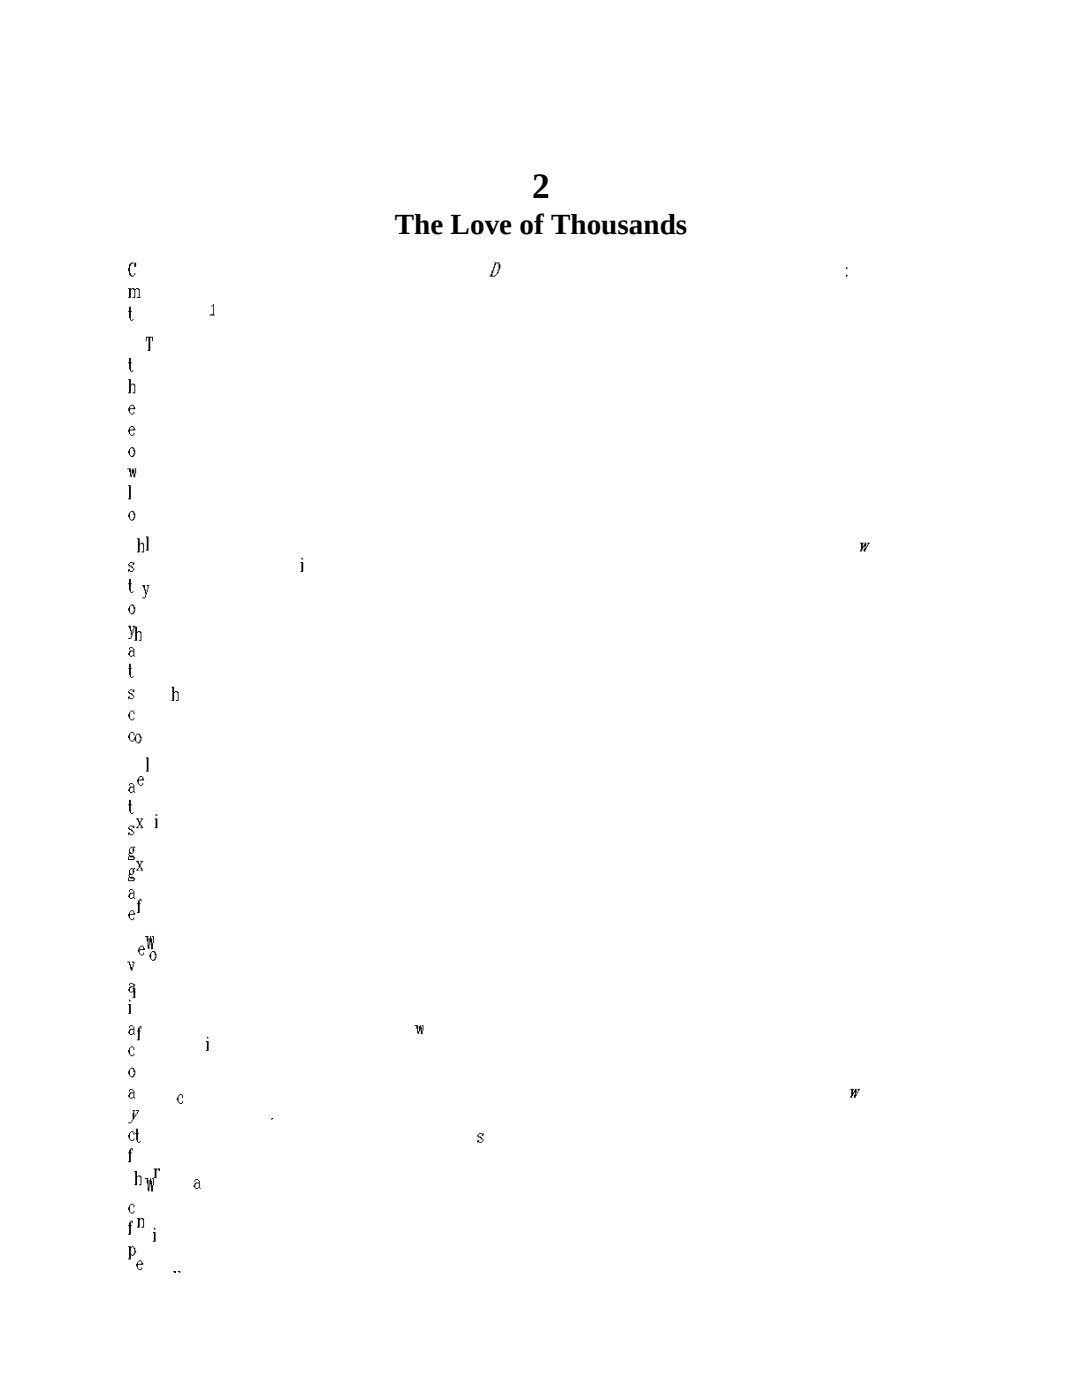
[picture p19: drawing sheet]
<svg xmlns="http://www.w3.org/2000/svg" width="216mm" height="279mm" viewBox="0 0 216 279" stroke-linecap="round" stroke-linejoin="round" font-family="sans-serif">
<defs><g id="words">
<text font-size="7.1" x="106.2" y="39.5">2</text>
<text font-size="5.8" x="78.8" y="46.7">The Love of Thousands</text>
</g></defs>
<g fill="#000">
<path d="M25.6 57.5h.5v.2h.2v.2h-.2v1.5h-.5v-.1h.2v-1.6h-.2zM26.3 57.5h.5v.2h.4v.2h-.2v1.5h-.5v-.1h.3v-1.4h-.2v-.2h-.3zM27.2 57.5h.5v.2h.2v1.6h.1v.1h-.7v-.1h.4v-1.4h-.2v-.2h-.3zM28.4 116.8h.5v.9h.2v.5h.2v.5h-.2v.5h-.2v.2h-.5v-.2h.5v-.5h.2v-.2h-.2v-.7h-.1v-.5h-.2v-.4h-.2zM29.3 116.8h.5v.1h-.2v.6h-.1v.7h-.2v-.7h.2v-.6h-.2zM39 235.3h.5v.2l.4 .2v1.4h.1v.1h-.1v-.1h-.4v.1h-.5v-.1h.5v-.2h.2v-.7h-.5v.2h-.2v.7l-.4-.2v-.4h.2v-.3h.2v-.2h.7v-.3h-.2v-.2h-.5v.3h-.2v-.3h.2zM46.2 254h.7zM46.9 254h.7zM55.6 254h1.2zM56.6 254h.2zM66.5 254h1.4zM67.6 254h.1zM79 254h1.3zM79 254h.4zM93 254h.8zM93.8 254h.2zM108.1 254h1.4zM125.1 254h.7zM125.8 254h.5zM143.4 254h1.2zM143.4 254h.4zM184.3 254h1.4z"/>
<path d="M26.1 52.4h.5v.2h.4v-.2h.2v.9h-.4v-.6h-.2v-.1h-.3v.1h-.2v.4h-.2v1.4h.2v.4h.2v.1h.3v.2h-.5v-.2h-.2v-.1h-.1v-.7h-.2l.2-1.5 .3-.1zM26.8 54.5h.2v.4l-.4 .1v-.1h.2zM27.3 107.4h.6v1.1h.1v.2h-.1v1.5h-.6v-.1h.2v-2.5h-.2zM28 108.3h.6v.2h.2v1.7h-.6v-.1h.4v-1.4h-.2v-.2h-.4zM31 162.5l.4 .1v.2h-.4zM30.9 163.3h.5v2h-.5v-.2h.1v-1.6h-.1zM35.8 218.4h.5v.1h.2v.6h-.2v-.6h-.5v.2h-.2v1.3h.2v.1h.5v.2h-.5l-.2-.3h-.1v-.4h-.2v-.5h.2v-.4l.3-.2zM36.3 219.8h.2v.3h-.2zM41.3 254h1.4zM42.2 254h.5zM49 254h1.4zM58.6 254h1.2zM58.6 254h.3zM69.5 254h1.4zM82 254h.9zM82.9 254h.7zM83.4 254h.4zM112.9 254h1zM113.6 254h.9zM130.7 254h1.4zM150.3 254h1.4zM151.3 254h.2zM171.4 254h.9zM172.3 254h.2z"/>
<path d="M98.6 52.4h1.1v.3h.1v.9h-.1v.4h-.2v.5l-.5 .4-.2 .3h-1.1v-.2h.2v-.3h.2v-.5h.1v-.4h.2l.2-1.1h.2zM99 52.6v.3h-.2v.5h-.2v.6h-.2v.5h-.2v.5h.6l.2-.3h.1v-.4h.2v-.5h.2v-1.2zM171.6 108.3h.7v.2h-.1v.5h.1v.4h-.1l-.2 .7h-.4v-.4h.2v-1.2h-.2zM172.5 108.3h.4v.7h.1l-.1 .7h-.2v.4h-.4v-.6h.2v-.5h-.2v-.3h.2zM173 108.3h.6l-.2 .4h-.2v.3h-.2v-.3h.2zM172.7 109v.4h.2v-.4zM190.5 163.3v2zM190.5 164.9v.2zM190.5 217.5v2.8z"/>
<path d="M168.8 53.3h.2l.2 .3h-.4zM168.8 54.9h.4v.1l-.4 .2zM190.5 164.9v.4zM190.5 217.5v2.8zM190.5 219.4v.9z"/>
<path d="M25.8 61.2h.3v.9h.2v.2h-.2v1.6h.4v.1h-.4v-.1h-.2v-.4h-.1v-1.2h-.2v-.2h.2zM26.5 63.7h.1v.2h-.1zM26.8 125.1h.5v1h.2v.2h-.2v1.6h-.5v-.2h.2v-2.5h-.2zM27.5 125.9h.5v.2h.2v1.8h-.5v-.2h.3v-1.4h-.1v-.2h-.4zM30.2 190h.1v-.2h.6v.2h.1v.3h.2v.9h-.2v.4h-.1v.1h-.6v-.1h.4v-.2h.2v-.4h.1v-.3h-.1v-.6h-.2v-.1h-.4v.1h-.1v1.3h.1v.2l-.3-.2v-.4h-.2v-.5h.2v-.4h.2zM34.6 253.6h.5v.4h.5h-.9zM35.5 253.6h.5v.4h-.4h.2v-.2h-.3zM41.1 254h1.2zM41.1 254h.4zM49 254h1.4zM58.7 254h.7zM59.4 254h.7zM70.7 254h.9zM70.2 254h.9zM83.4 254h1.3zM83.4 254h.4zM98.2 254h.4zM113.8 254h.3z"/>
</g>
<path d="M42.5 60.7h.2v2.1h-.5v-.2h.3v-1.6l-.3 .2z" fill="#00f"/>
<path d="M41.8 62.9h1.1z" fill="none" stroke="#00f" stroke-width=".2"/>
<g fill="#000">
<path d="M25.6 75.7h.5v1h.2v.2h-.2v1.6h-.5v-.2h.2v-2.5h-.2zM26.3 76.6h.5v.1h.2v1.8h-.5v-.2h.3v-1.4h-.2v-.2h-.3zM27.9 154.9h.5v.1h.2v.4h.2v.4h-1.1v.7h.2v.1h.5v.2h-.5l-.2-.3h-.2v-.4h-.2v-.5h.2v-.4h.2v.4h.7v-.6h-.5v.2h-.2zM28.4 156.3h.2v.3h-.2zM30.7 233.2h.5v.2h.2v.1h-.2v1.6h-.5v-.2h.2v-1.5h-.2zM31.4 233.2h.5v.5l-.5-.3zM41.6 254h1.3zM42.7 254h.2zM49.4 254h.7zM50.1 254h.7zM59.1 254h.3zM58.9 254h.5zM69.3 254h.5zM81.1 254h.9zM80.6 254h.9zM93.8 254h.4zM122.9 254h1.5zM140.1 254h.7zM140.8 254h.5zM178.5 254h.9zM179.4 254h.2z"/>
<path d="M25.8 71.4h.3v.9h.2v.2h-.2v1.6h.4v.2h-.4v-.2h-.2v-.4h-.1v-1.2h-.2v-.2h.2zM26.5 73.9h.1v.2h-.1zM27.3 146.4h.6v.2h.1v.3h.2v.9h-.2v.4h-.1v.1h-.6v-.1h.4v-.2h.2v-.4h.1v-.3h-.1v-.5h-.2v-.2h-.4v.2h-.1v1.2h.1v.2l-.3-.2v-.4h-.2v-.5h.2v-.3h.2zM34.2 254h.9zM35.1 254h.2zM39.9 254h.7zM40.6 254h.7zM47.4 254h.4zM47.3 254h.5zM55.6 254h.7zM56.3 254h.7zM65.6 254h1.4zM66.5 254h.5zM90.7 254h.8zM91.5 254h.2zM105.1 254h.7zM105.8 254h.7zM121.4 254h1.4zM139.3 254h.9zM140.2 254h.2zM179 254h.9zM179.9 254h.7zM180.4 254h.4z"/>
<path d="M29.1 67.2h1.4v.9h-.2v-.7h-.3v2.6h-.5v-.2h.1v-2.4h-.3v.7h-.2zM34.2 137.1h.5v1h.2v.2h-.2v1.6h-.5v-.2h.2v-2.5h-.2zM34.9 137.9h.6v.2h.1v1.8h-.5v-.2h.4v-1.4h-.2v-.2h-.4zM41.3 206.9h.2l.1 .4h-.3zM41.1 207.8h.5v1.9h-.5v-.2h.2v-1.5h-.2zM48.9 254h1.2zM48.9 254h.3zM68.6 254h1.4zM81 254h.7zM81.7 254h.7zM95.1 254h1.4zM96.1 254h.2zM127.9 254h1zM128.6 254h.9zM146.8 254h1.4zM147.8 254h.2zM167.2 254h1.4zM189.4 254h1.1zM190.3 254h.2z"/>
<path d="M25.4 93.5h.7v1.2h.2v.5l-.4-.1v-.9h-.1v-.5h-.4zM26.5 93.5h.1v.3h.2l.2 1.4h-.4v-.8h-.1v.3h-.2v-1h.2zM26.8 93.5h.4v1h-.2v-.8h-.2zM28 188.7h.6v.2h.2v.4h.1v.3h-1v.7h.1v.2h.6v.2h-.6v-.2l-.3-.2v-.3h-.2v-.6h.2v-.3h.2v.3h.7v-.5h-.6v.2h-.1zM28.6 190.1h.2v.4h-.2zM36 254h1.2zM37 254h.2zM42.5 254h1.4zM50.8 254h.7zM51.5 254h.5zM60.5 254h.7zM61.2 254h.5zM71.6 254h.9zM72.5 254h.5zM98.4 254h.9zM99.3 254h.2zM113.8 254h.7zM114.5 254h.7zM130.9 254h1.4zM131.9 254h.2zM169.7 254h1zM170.4 254h.9z"/>
<path d="M25.6 96.8h.5v2.9h-.5v-.2h.2v-2.5h-.2zM26.6 196.3h.2l.2 .4h-.4zM26.5 197.2h.5v1.9h-.5v-.1h.1v-1.6h-.1zM28.2 254h.9zM31 254h1.5zM32.1 254h.2zM35.6 254h.4zM47.3 254h.9zM48.2 254h.7zM48.7 254h.3zM56.1 254h.7zM56.8 254h.7zM66.5 254h1.4zM67.6 254h.1zM78.5 254h.7zM79.2 254h.7zM107.2 254h.9zM108.1 254h.7zM108.7 254h.3zM124.5 254h1.4zM125.6 254h.2zM163.3 254h1.3zM164.4 254h.2zM185 254h1.4z"/>
<path d="M26.1 80.8h.5v.2h.2v.3h.2v.4h-1.1v.7h.2v.1h.5v.2h-.5l-.2-.3h-.1v-.4h-.2v-.5h.2v-.4h.1v.4h.7v-.5h-.5v.1h-.2zM26.6 82.2h.2v.3h-.2zM27.2 163.3h.5v.6l.3 .1v.6l.4 .1v.4h.2v.2h-.6v-.2h.2v-.2h-.2v-.3l-.5 .3 .2 .4h-.5l.1-.4 .4-.2v-.7h-.2v-.3h-.2zM28 163.3h.6v.2l-.4 .2v.3h-.2v-.3h.2zM30.7 245h.2l.1 .4h-.3zM30.5 245.9h.5v1.9h-.5v-.2h.2v-1.5h-.2zM34.7 254h1.3zM34.7 254h.4zM40.4 254h.9zM41.3 254h.2zM47.3 254h1.4zM48.3 254h.2zM56.3 254h.8zM55.7 254h.9zM77.6 254h1.2zM77.6 254h.4zM90.8 254h.4zM90.7 254h.5zM104.6 254h.7zM105.3 254h.7zM120.3 254h1.2zM121.4 254h.1zM137.6 254h1.4zM138.6 254h.2zM176.7 254h.9zM177.6 254h.2z"/>
<path d="M26.1 85h.5v.2h.2v.3h.2v.4h-1.1v.7h.2v.2h.5v.2h-.5l-.2-.4h-.1v-.3h-.2v-.6h.2v-.3h.1v.3h.7v-.5h-.5v.2h-.2zM26.6 86.4h.2v.4h-.2zM27.2 171.8h.5v.5l.3 .2v.5l.4 .2v.4h.2v.1h-.6v-.1h.2v-.2h-.2v-.4l-.5 .4 .2 .3h-.5l.1-.3 .4-.2v-.7h-.2v-.3l-.3-.2zM28 171.8h.6v.2l-.4 .2v.3h-.2v-.3h.2zM30.7 254h.3zM30.5 254h.5zM34.7 254h1.3zM34.7 254h.4zM40.4 254h.9zM41.3 254h.2zM47.3 254h1.2zM47.3 254h.3zM65.3 254h1.4zM76.7 254h.7zM77.4 254h.7zM90.5 254h.9zM90 254h.8zM121.4 254h.8zM122.2 254h.2zM139 254h.7zM139.7 254h.7zM158.4 254h1.4zM179.6 254h.8zM180.4 254h.2z"/>
<path d="M26.1 89.3h.5v.1h.2v.4h.2v.9h-.2v.3h-.2v.2h-.5v-.2h.4v-.2h.1v-.3h.2v-.4h-.2v-.5h-.1v-.2h-.4v.2h-.2v1.2h.2v.2l-.3-.2v-.3h-.2v-.5h.2v-.4l.3-.2zM27.5 179.7l.4-.1v-.2h.3v.5h-.2v-.3h-.1v.7h.1v.1h-.1v1.8h-.6v-.2h.2v-1.6h-.2v-.1h.2zM34.4 254h.7zM35.1 254h.7zM40.4 254h1.1zM41.3 254h.5zM48.2 254h.7zM48.9 254h.8zM49.7 254h.9zM58.7 254h1.4zM71.1 254h.7zM71.8 254h.7zM100.7 254h.5zM117.3 254h.4zM117.1 254h.6zM134.4 254h.9zM152.8 254h1.4zM153.8 254h.2z"/>
<path d="M25.8 115.5h.3v.9h.2v.2h-.2v1.6h.4v.2h-.4v-.2h-.2v-.4h-.1v-1.2h-.2v-.2h.2zM26.5 118h.1v.2h-.1zM26.8 233.7h.5v1.1h.2v.1h-.2v1.6h-.5v-.1h.2v-2.5h-.2zM27.5 234.6h.5v.2h.2v1.7h-.5v-.1h.3v-1.5h-.1v-.1h-.4zM30 254h.3zM29.8 254h.5zM33.7 254h.7zM34.4 254h.7zM39.3 254h1.4zM40.2 254h.5zM55.6 254h.8zM56.4 254h.2zM65.6 254h.7zM66.3 254h.7zM77.4 254h1.4zM91 254h.9zM91.9 254h.2zM122.1 254h.8zM122.9 254h.2zM139.5 254h.7zM140.2 254h.7zM158.8 254h1.4zM179.7 254h1.1zM180.6 254h.6z"/>
<path d="M25.9 112.2h.6v.2l.3-.2v.5h-.3v-.3h-.6v.1h-.1l.1 .4h.4l.2 .3 .3 .2v.4l-.3 .1v.2h-.6v-.2h.6v-.1h.1v-.4h-.3l-.2-.3h-.3v-.2h-.2v-.4l.3-.1zM25.6 113.6h.3v.3h-.1v.2h-.2zM27.2 225.2h.3v.9h.2v.2h-.2v1.6h.4v.2h-.4v-.2h-.2v-.4h-.1v-1.2h-.2v-.2h.2zM27.9 227.7h.1v.2h-.1zM29.6 254h1.4zM34 254h1.1zM34.7 254h.9zM40.2 254h1.1zM40.9 254h.9zM48.2 254h1.4zM49.2 254h.2zM58.2 254h.9zM57.7 254h.9zM81.7 254h1.4zM96.1 254h.7zM96.8 254h.7zM130 254h1.4zM149.4 254h.7zM150.1 254h.7zM170.6 254h1.4zM171.6 254h.2z"/>
<path d="M25.8 102.3l.3-.2v-.1h.5v.1h.2v.4h.2v.9h-.2v.3h-.2v.2h-.5v-.2h.4v-.2h.1v-.3h.2v-.4h-.2v-.5h-.1v-.2h-.4v.2h-.2v1.2h.2v.2l-.3-.2v-.3h-.2v-.5h.2zM27.9 204.8h.3v.5h-.2v-.3h-.1v.7h.1v.1h-.1v1.8h-.6v-.2h.2v-1.6h-.2v-.1h.2v-.6l.4-.1zM34.4 254h.5zM39.7 254h.3zM39.5 254h.5zM45.5 254h.9zM52.6 254h1.4zM53.6 254h.2zM71.3 254h1.2zM71.3 254h.3zM82.7 254h1.4zM83.8 254h.2zM95.8 254h1.4zM96.8 254h.2zM110.4 254h.7zM111.1 254h.9zM112 254h.9zM146.8 254h.8zM166.7 254h1.4zM188.4 254h.7zM189.1 254h.5z"/>
<path d="M29.1 107.1h.5v2.8h-.5v-.2h.2v-2.5h-.2zM39.2 254h.8zM40 254h.7zM40.6 254h.3zM47.1 254h1.4zM56.6 254h1.3zM56.6 254h.4zM79.9 254h.9zM80.8 254h.2zM93.5 254h1.4zM108.8 254h1.1zM109.7 254h.5zM125.9 254h1.5zM144.6 254h.7zM145.3 254h.7zM165.1 254h.9zM166 254h.2z"/>
<path d="M60.1 111.3h.2l.2 .4h-.4zM60 112.2h.5v1.9h-.5v-.2h.1v-1.5h-.1zM95.6 226.1h.5v.2l.4-.2v.6h-.4v-.4h-.5v.2h-.2l.2 .3h.4v.2l.5 .4v.3l-.4 .2v.2h-.5v-.2h.5v-.2h.2v-.3h-.3l-.2-.4h-.4v-.2h-.2v-.3h.2zM95.2 227.5h.4v.4h-.2v.2h-.2zM131.9 254h.6zM169.5 254h1.4z"/>
<path d="M25.6 124.9h.5v.9h.2v.5h.2v.5h-.2v.6h-.2v.1h-.5v-.1h.5v-.6h.2v-.2h-.2v-.7h-.2v-.5h-.1v-.3h-.2zM26.5 124.9h.5v.2h-.2v.5h-.2v.7h-.1v-.7h.1v-.5h-.1zM27.7 251.5h.5v.2h.2v.4h.2v.3h-1.1v.7h.2v.2h.5v.2h-.5l-.2-.4h-.2v-.3h-.1v-.6h.1v-.3h.2v.3h.7v-.5h-.5v.2h-.2zM28.2 252.9h.2v.4h-.2zM30.3 254h1.5zM35.3 254h.7zM36 254h.5zM41.6 254h1.3zM41.6 254h.4zM58.6 254h1.4zM69.5 254h1.4zM82 254h1.4zM96.3 254h1.2zM96.8 254h.4zM112.4 254h.3zM147.1 254h.5zM186.6 254h.9zM187.5 254h.2z"/>
<path d="M25.8 132.5h.3v.8h.2v.2h-.2v1.6h.4v.2h-.4v-.2h-.2v-.3h-.1v-1.3h-.2v-.2h.2zM26.5 134.9h.1v.2h-.1zM26.8 254h.7zM27.5 254h.7zM29.8 254h1.4zM34.6 254h1.2zM34.6 254h.3zM40.7 254h1.5zM41.8 254h.2zM57.7 254h1.2zM57.7 254h.3zM68.3 254h1.4zM80.6 254h.7zM81.3 254h.9zM82.2 254h.9zM95.8 254h1.4zM96.8 254h.2zM130.5 254h.9zM131.4 254h.7zM131.9 254h.4zM150.8 254h1.4zM172.7 254h.9zM173.6 254h.1z"/>
<path d="M25.9 129.1h.6v.2l.3 .2v1.4h.2v.2h-.2v-.2h-.3v.2h-.6v-.2h.6v-.2h.1v-.7h-.5v.2h-.2v.7l-.3-.2v-.3h.2v-.4h.1v-.2h.7v-.3h-.1v-.2h-.6v.3h-.1v-.3h.1zM27.3 254h1.1zM28 254h.9zM30.9 254h1.4zM36.2 254h1zM37 254h.6zM43.2 254h.9zM44.1 254h.2zM51.7 254h.3zM60.9 254h.3zM82.2 254h1.6zM95.6 254h1.4zM96.7 254h.1zM127 254h.5zM144.3 254h1.4zM163.3 254h1.1zM164.2 254h.5zM184.1 254h1.5z"/>
<path d="M25.9 137.6h.6v.2l.3-.2v.5h-.3v-.3h-.6v.1h-.1l.1 .4h.4v.2l.5 .3v.4l-.3 .1v.2h-.6v-.2h.6v-.1h.1v-.4h-.3l-.2-.3h-.3v-.2h-.2v-.4l.3-.1zM25.6 139h.3v.3h-.1v.2h-.2zM27 254h.9zM27.9 254h.1zM29.6 254h1.4zM34 254h.7zM34.7 254h.6zM40 254h.4zM39.9 254h.5zM46.6 254h1.4zM47.6 254h.2zM54.9 254h1.2zM54.9 254h.3zM75.7 254h.9zM76.6 254h.1zM88 254h.7zM88.7 254h.7zM102.1 254h1.4zM118 254h.9zM118.9 254h.2zM153.6 254h.7zM154.3 254h.7zM173.9 254h1.4z"/>
<path d="M26.1 120.6h.5v.2h.2v.4h.2v.9h-.2v.3h-.2v.2h-.5v-.2h.4v-.2h.1v-.3h.2v-.4h-.2v-.5h-.1v-.2h-.4v.2h-.2v1.2h.2v.2h-.2v-.2h-.1v-.3h-.2v-.5h.2v-.4h.1zM27.3 243.1h.6v.1h.1v.2h-.1v1.6h-.6v-.2h.2v-1.6h-.2zM28 243.1h.6v.1h.2v1.8h-.6v-.2h.4v-1.4h-.2v-.2h-.4zM30.9 254h.9zM31.8 254h.1zM35.6 254h1.4zM50.1 254h.9zM51 254h.2zM59.3 254h.7zM60 254h.7zM70.2 254h1.4zM71.3 254h.1zM82.7 254h1.3zM82.7 254h.4zM96.7 254h1.4zM97.7 254h.2zM129.1 254h1.3zM129.1 254h.4zM147.5 254h1.4zM167.6 254h.7zM168.3 254h.9zM169.2 254h.8z"/>
<path d="M25.8 159.6h.3v.9h.2v.2h-.2v1.6h.4v.2h-.4v-.2h-.2v-.4h-.1v-1.2h-.2v-.2h.2zM26.5 162.1h.1v.2h-.1zM26.8 254h1.4zM34.2 254h1.1zM34.9 254h.9zM40.4 254h.7zM41.1 254h.5zM48 254h1.4zM57.3 254h1.1zM58 254h.9zM68.4 254h1.4zM69.5 254h.2zM81.1 254h.7zM81.8 254h.6zM95.2 254h.6zM110.2 254h.9zM111.1 254h.6zM144.6 254h1.1zM145.5 254h.5zM164.4 254h1.4zM185.7 254h.6z"/>
<path d="M25.8 156.5h.1v-.2h.6l.1 .3h.2v1.4h.2v.2h-.2v-.2h-.3v.2h-.6v-.2h.6v-.1h.1v-.7h-.5v.1h-.2v.7l-.3-.1v-.4h.2v-.3h.1v-.2h.7v-.4h-.1v-.1h-.6v.3h-.1zM27.2 254h.8zM28 254h.8zM28.6 254h.3zM31 254h1.5zM36.5 254h.7zM37.2 254h.5zM43.4 254h1.4zM44.4 254h.2zM51.9 254h.7zM52.6 254h.7zM62.1 254h1.4zM63.1 254h.2zM73.9 254h1.2zM73.9 254h.4zM87.1 254h1.3zM87.1 254h.4zM117.8 254h1.4zM135.6 254h.9zM174.8 254h1.4z"/>
<path d="M25.8 142.2l.3-.2v-.2h.5v.2h.2v.5h-.2v-.5h-.5v.2h-.2v1.2h.2v.2h.5v.2h-.5l-.2-.4h-.1v-.3h-.2v-.6h.2zM26.6 143.2h.2v.4h-.2zM27.2 254h1.4zM30.5 254h.7zM31.2 254h.7zM35.6 254h1.3zM36.7 254h.2zM42.3 254h1.4zM43.4 254h.2zM50.6 254h1.1zM51.3 254h.9zM60.7 254h.9zM61.6 254h.1zM84.7 254h1.4zM99.1 254h.9zM131.8 254h.3zM131.6 254h.5zM149.4 254h.7zM150.1 254h.7zM169 254h.9zM169.9 254h.1zM189.8 254h.7z"/>
<path d="M26.1 146h.5v.2h.2v.6h-.2v-.6h-.5v.2h-.2v1.2h.2v.2h.5v.2h-.5v-.2l-.3-.2v-.3h-.2v-.5h.2v-.4h.1zM26.6 147.5h.2v.3h-.2zM27.2 254h1.4zM30.5 254h.7zM31.2 254h.7zM35.6 254h.9zM36.5 254h.2zM42.2 254h.3zM42 254h.5zM49.2 254h.7zM49.9 254h.7zM58.2 254h1.1zM59.1 254h.5zM69.1 254h.4zM69 254h.5zM80.6 254h.9zM81.5 254h.2zM93.5 254h.9zM94.4 254h.5zM123.8 254h1.4zM141.5 254h.8zM180.3 254h1.4z"/>
<path d="M29.1 151.2h.5v2.8h-.5v-.2h.2v-2.5h-.2zM39.3 254h1.3zM40.4 254h.2zM46.7 254h1.5zM55.9 254h.7zM56.6 254h.7zM66.9 254h1.2zM66.9 254h.3zM79.4 254h.3zM79.2 254h.5zM93 254h.8zM92.4 254h.9zM107.4 254h1.4zM108.5 254h.2zM124 254h.7zM124.7 254h.5zM161.4 254h.7zM162.1 254h.9zM163 254h.9zM183.6 254h.9zM184.5 254h.5z"/>
<path d="M25.8 164.9h.1v-.2h.6v.2l.3-.2v.6h-.3v-.4h-.6v.2h-.1l.1 .4h.4v.1l.5 .4v.3h-.2l-.1 .4h-.6v-.2h.6v-.2h.1v-.3h-.3l-.2-.4h-.3v-.1h-.2v-.4h.2zM25.6 166.2h.3v.3h-.1v.2h-.2zM27 254h.9zM27.9 254h.1zM29.6 254h1.4zM34 254h.7zM34.7 254h.6zM40 254h.4zM39.9 254h.5zM46.6 254h1.4zM47.6 254h.2zM54.9 254h1.2zM54.9 254h.3zM75.7 254h.9zM76.6 254h.1zM88 254h.7zM88.7 254h.7zM102.1 254h1.4zM118 254h.9zM118.9 254h.2zM153.6 254h.9zM154.5 254h.2zM173.4 254h.7zM174.1 254h.7z"/>
<path d="M25.9 177.4h.6v.2l.3 .2v1.4h.2v.2h-.2v-.2h-.3v.2h-.6v-.2h.6v-.2h.1v-.7h-.5v.2h-.2v.7l-.3-.2v-.3h.2v-.4h.1v-.1h.7v-.4h-.1v-.2h-.6v.4h-.1v-.4h.1zM27.3 254h.7zM28 254h.6zM30.5 254h1.4zM31.6 254h.2zM41.5 254h.7zM42.2 254h.8zM43 254h.9zM50.4 254h1.5zM61.2 254h.7zM61.9 254h.5zM73.4 254h1.4zM74.4 254h.2zM102.3 254h.9zM103.2 254h.2zM118.7 254h.7zM119.4 254h.7zM136.9 254h1.4zM156.8 254h.7zM157.5 254h.7z"/>
<path d="M25.8 169.3h.1v.7h.2v.2h.4v-1h-.4v.1h-.2v-.1h.2v-.2h.4v.2h.1v-.2h.4l-.2 .3h-.2v.2h.2l-.2 .7h-.1v.2h-.7l.1 .3h.7v.2l.4 .2v.2h-.2v.3h-1.2v-.7h.2v.5h.8v-.3h-.7v-.2h-.1v-.3h-.2v-.2h.2zM27.2 254h1.4zM28.2 254h.2zM30.3 254h.7zM31 254h.8zM35.3 254h1.4zM36.3 254h.2zM41.8 254h.7zM42.5 254h.5zM49.7 254h1.5zM59.4 254h.9zM60.3 254h.2zM70.6 254h.3zM70.4 254h.5zM82.2 254h1.4zM95.8 254h.7zM96.5 254h.7zM111.1 254h1.3zM111.1 254h.4zM128.1 254h.3zM164.6 254h1.4zM185.2 254h.7zM185.9 254h.7z"/>
<path d="M26.1 173.2h.4v.2h.1v-.2h.4l-.2 .4h-.2v.1h.2l-.2 .7h-.1v.2h-.7l.1 .4h.7l.2 .3h.2v.2h-.2v.4h-1.2v-.7h.2v.5h.8v-.4h-.7v-.1h-.1v-.4h-.2v-.2h.2v-1h.1v.7h.2v.1h.4v-1h-.4v.2h-.2zM27.2 254h1.4zM28.2 254h.2zM30.3 254h.7zM31 254h.8zM35.3 254h1.4zM36.3 254h.2zM41.8 254h.7zM42.5 254h.5zM49.7 254h1.5zM59.4 254h.9zM60.3 254h.2zM70.6 254h.3zM70.4 254h.5zM82.2 254h1.4zM95.8 254h.7zM96.5 254h.7zM111.1 254h1.3zM111.1 254h.4zM146 254h1.5zM166 254h.9z"/>
<path d="M25.4 191.9h.5l.2 1.1h.4v.7h-.4v-.4h-.2v-.7h-.1v-.5h-.4zM26.3 191.9h.5l-.2 1.1h-.1v-.6h.1v-.3h-.3zM27.2 254h1.4zM30.7 254h.3zM30.5 254h.5zM34.7 254h1.3zM35.8 254h.2zM40.6 254h1.4zM41.6 254h.2zM48 254h1.2zM48 254h.3zM67 254h1.4zM79 254h.9zM106.5 254h1.4zM122.8 254h.5zM139.9 254h.5zM177.3 254h.9zM178.2 254h.1z"/>
<path d="M25.8 199.5h.1l.2 .3h-.3zM25.6 200.4h.5v1.9h-.5v-.2h.2v-1.5h-.2zM26.5 254h.7zM27.2 254h.7zM33.2 254h1.4zM39 254h1zM39.9 254h.5zM46.7 254h.4zM46.6 254h.5zM55 254h1.4zM56.1 254h.2zM65.1 254h.9zM66 254h.1zM89.1 254h.7zM89.8 254h.9zM90.7 254h.8zM104.6 254h1.4zM121.9 254h.7zM122.6 254h.9zM123.5 254h.9zM142 254h1.4zM143.1 254h.1zM163.7 254h.7zM164.4 254h.7zM187.1 254h.9zM188 254h.2z"/>
<path d="M25.9 196.1h.6v.2l.3 .2v1.4h.2v.2h-.2v-.2h-.3v.2h-.6v-.2h.6v-.2h.1v-.7h-.5v.2h-.2v.7l-.3-.2v-.3h.2v-.4h.1v-.2h.7v-.3h-.1v-.2h-.6v.4h-.1v-.4h.1zM27.3 254h.7zM28 254h.8zM31.4 254h.9zM30.9 254h.9zM42.9 254h.8zM43.7 254h.2zM50.8 254h.7zM51.5 254h.7zM60.5 254h1.4zM61.6 254h.1zM71.8 254h.9zM72.7 254h.5zM99 254h.5zM114.3 254h.4zM114.1 254h.6zM130.2 254h.7zM130.9 254h.7zM148 254h1.4zM167.4 254h1.4zM168.5 254h.1zM188.4 254h.7zM189.1 254h.5z"/>
<path d="M25.8 182h.1v.4h.7v-.5h-.5v.1h-.2v-.1h.2v-.2h.5v.2h.2l.2 .7h-1.1v.7h.2v.1h.5v.2h-.5v-.2l-.3-.1v-.4h-.2v-.5h.2zM26.6 183.1h.2v.3h-.2zM27 254h1zM27.9 254h.5zM30.3 254h1.5zM35.3 254h.5zM41.1 254h1.1zM42 254h.5zM48.7 254h.9zM49.6 254h.1zM57.7 254h.3zM57.5 254h.5zM67.2 254h1.4zM78.7 254h.7zM79.4 254h.7zM106.7 254h.4zM106.5 254h.6zM122.1 254h1.2zM122.1 254h.3zM157.3 254h1.3zM157.3 254h.4zM177.1 254h1.4zM178.2 254h.1z"/>
<path d="M28.9 186.8h.7l-.1 .3h.1v1.5h.2v.8l-.3-.1v-1.4h-.2v-.9h-.4zM30 186.8h.2v.5h.1v.9h.2v1.2h-.3v-1.4h-.2v.6h-.2v-1.5h.2zM30.3 186.8h.4v1.4h-.2v-1.2h-.2zM34.6 254h.7zM35.3 254h.7zM41.8 254h1.4zM42.9 254h.1zM50.6 254h.7zM51.3 254h.7zM73 254h.9zM73.9 254h.7zM74.4 254h.4zM87.1 254h1.4zM88.2 254h.2zM119.6 254h.5zM137.6 254h.3zM137.4 254h.5zM156.1 254h1.2zM156.1 254h.4zM176.2 254h.9zM177.1 254h.2z"/>
<path d="M25.9 204.6h.6v.2l.3 .2v1.4h.2v.2h-.2v-.2h-.3v.2h-.6v-.2h.6v-.2h.1v-.7h-.5v.2h-.2v.7l-.3-.2v-.4h.2v-.3h.1v-.2h.7v-.3h-.1v-.2h-.6v.3h-.1v-.3h.1zM27.3 254h.7zM28 254h.8zM30.9 254h1.2zM31.9 254h.2zM36 254h1.4zM37 254h.2zM42.7 254h1.2zM42.7 254h.3zM50.8 254h.9zM51.7 254h.2zM60.1 254h1.5zM71.3 254h.7zM72 254h.5zM83.8 254h1.2zM83.8 254h.3zM97.9 254h.3zM128.8 254h1.4zM128.8 254h.5zM146.8 254h.7zM147.5 254h.7zM166.5 254h1.4zM167.6 254h.1z"/>
<path d="M25.8 217.5h.1v-.2h.6l.1 .4h.2v1.4h.2v.2h-.2v-.2h-.3v.2h-.6v-.2h.6v-.2h.1v-.7h-.5v.2h-.2v.7l-.3-.2v-.4h.2v-.3h.1v-.2h.7v-.3h-.1v-.2h-.6v.3h-.1zM27.3 254h.7zM28 254h.8zM31.4 254h.9zM30.9 254h.9zM42.9 254h1.4zM51.2 254h1.4zM61 254h1.1zM61.9 254h.5zM72.8 254h1.5zM73.9 254h.2zM100.7 254h.7zM101.4 254h.7zM117.1 254h1.4zM118.2 254h.2zM135.1 254h.7zM135.8 254h.5zM175.3 254h1.4z"/>
<path d="M25.8 209.2l.3-.2v-.2h.5v.2h.2v.5h-.2v-.5h-.5v.2h-.2v1.2h.2v.2h.5v.2h-.5l-.2-.4h-.1v-.3h-.2v-.6h.2zM26.6 210.3h.2v.3h-.2zM27.2 254h1.4zM30.5 254h.7zM31.2 254h.7zM42.2 254h1zM42.9 254h.8zM50.4 254h1.5zM51.5 254h.2zM71.6 254h1.1zM72.3 254h.9zM84.7 254h.7zM85.4 254h.5zM99.1 254h1.4zM115.4 254h1zM116.1 254h.8zM133.3 254h1.5zM134.4 254h.2zM152.9 254h.7zM153.6 254h.6zM173.9 254h.5z"/>
<path d="M26.1 213.1h.5v.2h.2v.3h.2v.9h-.2v.3h-.2v.2h-.5v-.2h.4v-.1h.1v-.4h.2v-.3h-.2v-.6h-.1v-.1h-.4v.1h-.2v1.3h.2v.1l-.3-.1v-.4h-.2v-.5h.2v-.4h.1zM27.3 254h.9zM34.4 254h1.4zM47.8 254h1.4zM56.8 254h.7zM57.5 254h.5zM67.2 254h1.1zM68.1 254h.5zM79.4 254h1.4zM80.4 254h.2zM93.1 254h1.3zM93.1 254h.4zM108.3 254h1.4zM125.2 254h.7zM125.9 254h.9zM126.8 254h.9zM145 254h1.4zM146 254h.2zM189.6 254h.9zM189.1 254h.9z"/>
<path d="M82.7 204.6h.7v1.2h.2v.6l-.3-.2v-.9h-.2v-.5h-.4zM83.8 204.6h.2v.4h.1l.2 1.4h-.3v-.9h-.2v.3h-.2v-1h.2zM84.1 204.6h.4v1.1h-.2v-.9h-.2zM142.2 254h1.4z"/>
<path d="M169.7 217.3h.7v.2h-.2v.5h.2v.4h-.2l-.2 .7h-.3v-.4h.2v-1.2h-.2zM170.6 217.3h.3v.7h.2v.4h-.2l-.2 .7h-.3v-.6h.2v-.5h-.2v-.3h.2zM171.1 217.3h.5v.2l-.3 .2v.3h-.2v-.3h.2zM170.7 218v.4h.2v-.4z"/>
<path d="M25.8 226.1l.3-.1v-.2h.5v.2h.2v.5h-.2v-.5h-.5v.1h-.2v1.3h.2v.1h.5v.2h-.5l-.2-.3h-.1v-.4h-.2v-.5h.2zM26.6 227.2h.2v.3h-.2zM27.2 254h1.4zM30.5 254h.5zM34.7 254h.6zM39.9 254h1.4zM40.9 254h.2zM46.6 254h1.2zM47.6 254h.2zM54.9 254h.8zM55.7 254h.2zM64.6 254h.3zM64.4 254h.5zM74.6 254h1.1zM75.5 254h.5zM86.8 254h1.4zM87.8 254h.2zM115.5 254h.4zM115.4 254h.5zM131.2 254h.7zM131.9 254h.9zM132.8 254h.9zM149.9 254h1.4zM170.4 254h1.4z"/>
<path d="M26.1 229.1h.4v.6h-.2v-.4h-.2v.7h.2v.2h-.2v1.8h-.5v-.2h.2v-1.6h-.2v-.2h.2v-.5l.3-.2zM26.6 254h1.4zM29.5 254h.7zM30.2 254h.5zM33.5 254h.9zM34.4 254h.7zM34.9 254h.4zM39.9 254h1.4zM47.8 254h.7zM48.5 254h.5zM57.7 254h.9zM57.1 254h.9zM80.8 254h.9zM81.7 254h.1zM94.5 254h.7zM95.2 254h.8zM110.1 254h.7zM110.8 254h.5zM127 254h1.4zM145.7 254h1.1zM146.6 254h.5zM166.2 254h1.4zM188.2 254h.7zM188.9 254h.7z"/>
<path d="M26.5 221.5h.5v.2h-.2v1.1h.2v.2h-.2v.3l-.3 .2v.3l-.4 .2v.2h-.5v-.2h.5v-.2h.2v-.3h.2v-1.4h.1v-.4h-.1zM27.2 221.5h.5v.4h-.2v.3h-.2v.2h-.1v.4h-.2v-.4h.2v-.2h.1v-.3h.2v-.2h-.3zM27.7 254h1.6zM31.2 254h1.6zM43.4 254h.3zM42.3 254h1.3zM49.7 254h1.5zM50.8 254h.9zM59.4 254h.9zM60 254h.1zM69.7 254h1.6zM95.6 254h.9zM96.1 254h.2zM109.9 254h1.4zM110.9 254h.9zM126.8 254h1.4zM127.7 254h.2zM164.2 254h1.8zM185.4 254h1.6z"/>
<path d="M28.9 235.1h.7l-.1 .4h.1v1.4h.2v.9l-.3-.2v-1.4h-.2v-.9h-.4zM30 235.1h.2v.6h.1v.8h.2v1.3h-.3v-1.4h-.2v.5h-.2v-1.4h.2zM30.3 235.1h.4v1.4h-.2v-1.2h-.2zM34.6 254h.7zM35.3 254h.7zM41.8 254h1.4zM42.9 254h.1zM50.6 254h.7zM51.3 254h.7zM73 254h.9zM73.9 254h.7zM74.4 254h.4zM87.1 254h1.4zM88.2 254h.2zM119.6 254h1.2zM120.6 254h.2zM138.1 254h1.4zM158.4 254h.7zM159.1 254h.7zM180.4 254h.8zM181.2 254h.7z"/>
<path d="M54.2 223.1h.3v.2l-.3 .2zM83.4 254h.4zM145 254h1.6zM145.3 254h1.1zM178.3 254h1.1zM179.2 254h.5z"/>
<path d="M25.6 248.7h.5v.2h.2v.2h-.2v1.2h.2v.2h.3v.1h-.3v-.1h-.2v.9h-.5v-.2h.2v-2.3h-.2zM26.3 248.7h.3v.2l.4 .2v.5h.2v.3h-.2v.4h-.2v.2h-.2v-.4h.2v-.9h-.2v-.3h-.3zM27.3 254h.7zM28 254h.6zM30.5 254h1.4zM35.3 254h1zM36.2 254h.5zM42.2 254h.3zM42 254h.5zM49.9 254h.9zM49.4 254h.9zM58.6 254h1.4zM59.6 254h.2zM69.3 254h1.3zM69.3 254h.4zM95.1 254h1.4zM127.2 254h1.4zM145.5 254h1.1zM146.4 254h.5zM165.8 254h.4zM165.6 254h.6zM187.1 254h.9zM186.6 254h.9z"/>
<path d="M26.1 240.2h.5v.2h.2v.5h-.2v-.5h-.5v.2h-.2v1.2h.2v.2h.5v.2h-.5v-.2l-.3-.2v-.3h-.2v-.6h.2v-.3h.1zM26.6 241.7h.2v.3h-.2zM27.2 254h1.4zM30.5 254h.7zM31.2 254h.7zM35.6 254h1.3zM35.6 254h.4zM42.2 254h1.2zM43.2 254h.2zM50.4 254h.4zM50.3 254h.5zM59.3 254h1.4zM70 254h1.1zM70.9 254h.5zM82.5 254h1.3zM82.5 254h.4zM96.5 254h.7zM97.2 254h.7zM112.2 254h1.4zM113.2 254h.2zM129.5 254h1.2zM129.5 254h.3zM148.2 254h1.2zM148.2 254h.3zM168.5 254h.3z"/>
<path d="M26.1 243.6h.4v.5h-.2v-.3h-.2v.7h.2v.2h-.2v1.7h-.5v-.2h.2v-1.5h-.2v-.2h.2v-.6l.3-.1zM26.6 254h1.1zM27.5 254h.5zM29.5 254h.8zM30.3 254h.2zM33.5 254h1.1zM34.4 254h.5zM39.3 254h.7zM40 254h.6zM46.6 254h1.4zM47.6 254h.2zM55.6 254h.3zM76 254h.9zM76.9 254h.7zM77.4 254h.4zM89.3 254h.7zM90 254h.7zM104.1 254h1.4zM120.6 254h.9zM121.5 254h.2zM157.5 254h.9zM158.4 254h.7zM158.9 254h.4zM178.9 254h1.4zM179.9 254h.2z"/>
</g>
<use href="#words"/>
</svg>
